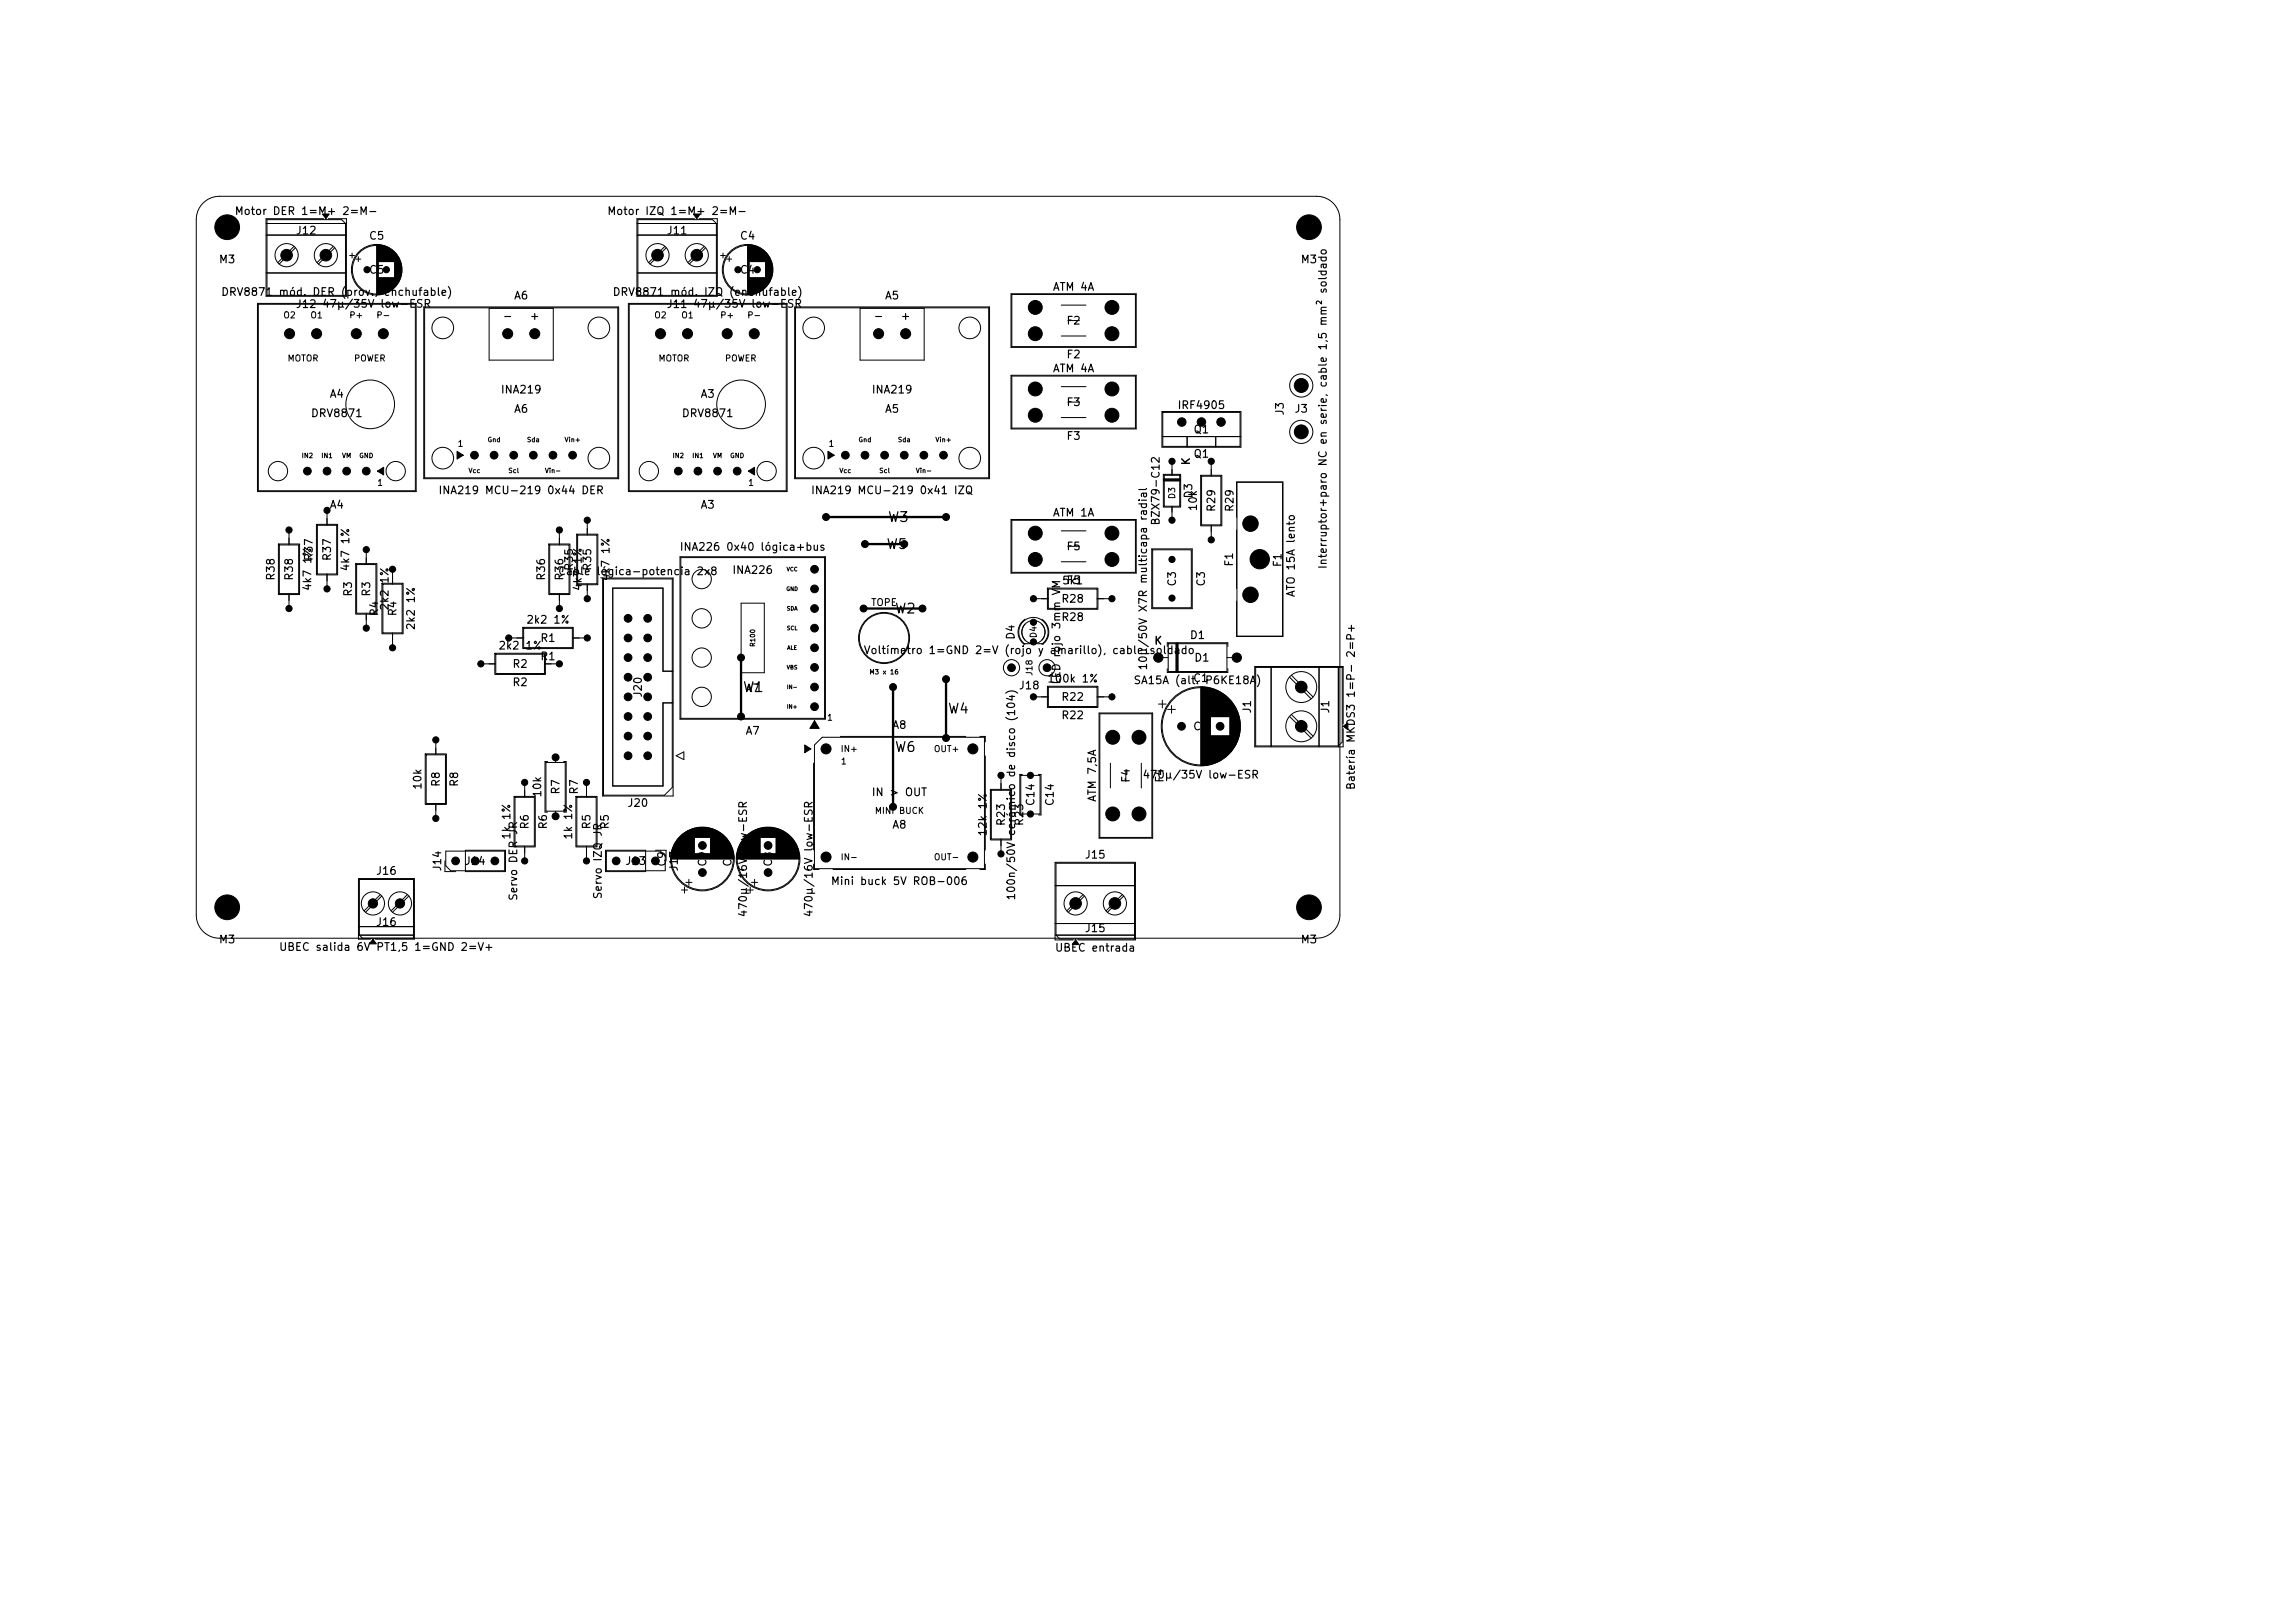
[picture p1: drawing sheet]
<svg xmlns="http://www.w3.org/2000/svg" width="297mm" height="210mm" viewBox="0 0 297 210" stroke-linecap="round" stroke-linejoin="round" font-family="sans-serif">
<defs><g id="words">
<g font-size="1.3">
<text x="114.6" y="71.4">W5</text>
<text x="114.8" y="67.9">W3</text>
<text x="115.7" y="79.7">W2</text>
<text x="96" y="89.9">W1</text>
<text x="122.6" y="92.7">W4</text>
<text x="115.7" y="97.6">W6</text>
</g>
<g font-size="1">
<text x="30.3" y="28.1">Motor DER 1=M+ 2=M−</text>
<text x="78.5" y="28.1">Motor IZQ 1=M+ 2=M−</text>
<text x="28.3" y="34.3">M3</text>
<text x="38.2" y="30.6">J12</text>
<text x="47.7" y="31.3">C5</text>
<text x="47.7" y="35.7">C5</text>
<text x="86.2" y="30.6">J11</text>
<text x="95.7" y="31.3">C4</text>
<text x="95.7" y="35.7">C4</text>
<text x="168.3" y="34.3">M3</text>
<text x="28.5" y="38.5">DRV8871 mód. DER (prov., enchufable)</text>
<text x="38.2" y="40.1">J12</text>
<text x="41.6" y="40.1">47µ/35V low-ESR</text>
<text x="65" y="41.6">-</text>
<text x="66.4" y="39">A6</text>
<text x="68.5" y="41.6">+</text>
<text x="79.2" y="38.5">DRV8871 mód. IZQ (enchufable)</text>
<text x="86.2" y="40.1">J11</text>
<text x="89.6" y="40.1">47µ/35V low-ESR</text>
<text x="113" y="41.6">-</text>
<text x="114.4" y="39">A5</text>
<text x="116.5" y="41.6">+</text>
<text x="136.2" y="37.9">ATM 4A</text>
<text x="137.9" y="46.6">F2</text>
<text x="137.9" y="42.2">F2</text>
<text x="42.6" y="51.7">A4</text>
<text x="64.7" y="51.2">INA219</text>
<text x="66.4" y="53.7">A6</text>
<text x="90.6" y="51.7">A3</text>
<text x="112.7" y="51.2">INA219</text>
<text x="114.4" y="53.7">A5</text>
<text x="136.2" y="48.4">ATM 4A</text>
<text x="137.9" y="52.8">F3</text>
<text x="152.3" y="53.2">IRF4905</text>
<text x="166.4" y="53.8" transform="rotate(-90 166.4 53.8)">J3</text>
<text x="167.4" y="53.6">J3</text>
<text x="40.2" y="54.2">DRV8871</text>
<text x="88.2" y="54.2">DRV8871</text>
<text x="137.9" y="57.2">F3</text>
<text x="154.4" y="59.5">Q1</text>
<text x="154.4" y="56.3">Q1</text>
<text x="56.7" y="64.2">INA219 MCU-219 0x44 DER</text>
<text x="104.9" y="64.2">INA219 MCU-219 0x41 IZQ</text>
<text x="154.2" y="60.3" transform="rotate(-90 154.2 60.3)">K</text>
<text x="154.5" y="64.6" transform="rotate(-90 154.5 64.6)">D3</text>
<text x="42.6" y="66.1">A4</text>
<text x="87.9" y="71.5">INA226 0x40 lógica+bus</text>
<text x="90.6" y="66.1">A3</text>
<text x="136.2" y="67.1">ATM 1A</text>
<text x="137.9" y="71.4">F5</text>
<text x="150.3" y="68.1" transform="rotate(-90 150.3 68.1)">BZX79-C12</text>
<text x="155.1" y="66.2" transform="rotate(-90 155.1 66.2)">10k</text>
<text x="157.5" y="66.3" transform="rotate(-90 157.5 66.3)">R29</text>
<text x="159.9" y="66.3" transform="rotate(-90 159.9 66.3)">R29</text>
<text x="35.8" y="75.2" transform="rotate(-90 35.8 75.2)">R38</text>
<text x="38.2" y="75.2" transform="rotate(-90 38.2 75.2)">R38</text>
<text x="40.5" y="76.5" transform="rotate(-90 40.5 76.5)">4k7 1%</text>
<text x="40.7" y="72.7" transform="rotate(-90 40.7 72.7)">R37</text>
<text x="43.1" y="72.7" transform="rotate(-90 43.1 72.7)">R37</text>
<text x="45.4" y="74" transform="rotate(-90 45.4 74)">4k7 1%</text>
<text x="45.8" y="77.3" transform="rotate(-90 45.8 77.3)">R3</text>
<text x="48.2" y="77.3" transform="rotate(-90 48.2 77.3)">R3</text>
<text x="70.8" y="75.2" transform="rotate(-90 70.8 75.2)">R36</text>
<text x="72.1" y="74.7">Cable lógica-potencia 2x8</text>
<text x="73.1" y="75.2" transform="rotate(-90 73.1 75.2)">R36</text>
<text x="74.4" y="73.9" transform="rotate(-90 74.4 73.9)">R35</text>
<text x="75.5" y="76.5" transform="rotate(-90 75.5 76.5)">4k7 1%</text>
<text x="76.8" y="73.9" transform="rotate(-90 76.8 73.9)">R35</text>
<text x="79.1" y="75.3" transform="rotate(-90 79.1 75.3)">4k7 1%</text>
<text x="94.7" y="74.5">INA226</text>
<text x="137.4" y="75.9">5k1</text>
<text x="137.9" y="75.8">F5</text>
<text x="152.4" y="76" transform="rotate(-90 152.4 76)">C3</text>
<text x="156.2" y="76" transform="rotate(-90 156.2 76)">C3</text>
<text x="159.8" y="73.4" transform="rotate(-90 159.8 73.4)">F1</text>
<text x="166.1" y="73.5" transform="rotate(-90 166.1 73.5)">F1</text>
<text x="167.8" y="77.3" transform="rotate(-90 167.8 77.3)">ATO 15A lento</text>
<text x="171.9" y="73.7" transform="rotate(-90 171.9 73.7)">Interruptor+paro NC en serie, cable 1,5 mm² soldado</text>
<text x="49.2" y="79.8" transform="rotate(-90 49.2 79.8)">R4</text>
<text x="50.5" y="79.1" transform="rotate(-90 50.5 79.1)">2k2 1%</text>
<text x="51.6" y="79.8" transform="rotate(-90 51.6 79.8)">R4</text>
<text x="53.9" y="81.6" transform="rotate(-90 53.9 81.6)">2k2 1%</text>
<text x="68" y="80.9">2k2 1%</text>
<text x="69.8" y="83.3">R1</text>
<text x="131.5" y="82.9" transform="rotate(-90 131.5 82.9)">D4</text>
<text x="137.3" y="80.6">R28</text>
<text x="137.3" y="78.2">R28</text>
<text x="149.3" y="83.6">K</text>
<text x="153.9" y="82.9">D1</text>
<text x="64.4" y="84.3">2k2 1%</text>
<text x="66.2" y="89">R2</text>
<text x="66.2" y="86.7">R2</text>
<text x="69.8" y="85.7">R1</text>
<text x="96.4" y="89.8">A7</text>
<text x="111.7" y="84.9">Voltímetro 1=GND 2=V (rojo y amarillo), cable soldado</text>
<text x="131.8" y="89.4">J18</text>
<text x="135.5" y="88.6">100k 1%</text>
<text x="137.5" y="88.7" transform="rotate(-90 137.5 88.7)">LED rojo 3mm VM</text>
<text x="146.6" y="88.8">SA15A (alt. P6KE18A)</text>
<text x="148.7" y="86.8" transform="rotate(-90 148.7 86.8)">10µ/50V X7R multicapa radial</text>
<text x="154.3" y="88.5">C1</text>
<text x="154.5" y="85.8">D1</text>
<text x="83.3" y="90.3" transform="rotate(-90 83.3 90.3)">J20</text>
<text x="96.4" y="95.3">A7</text>
<text x="115.4" y="94.6">A8</text>
<text x="137.3" y="93.3">R22</text>
<text x="137.3" y="90.9">R22</text>
<text x="154.3" y="94.7">C1</text>
<text x="162.1" y="92.4" transform="rotate(-90 162.1 92.4)">J1</text>
<text x="172.3" y="92.4" transform="rotate(-90 172.3 92.4)">J1</text>
<text x="57.2" y="101.9" transform="rotate(-90 57.2 101.9)">R8</text>
<text x="59.5" y="101.9" transform="rotate(-90 59.5 101.9)">R8</text>
<text x="146.5" y="101.4" transform="rotate(-90 146.5 101.4)">F4</text>
<text x="147.8" y="101">470µ/35V low-ESR</text>
<text x="150.8" y="101.4" transform="rotate(-90 150.8 101.4)">F4</text>
<text x="54.8" y="102.3" transform="rotate(-90 54.8 102.3)">10k</text>
<text x="68.7" y="107.4" transform="rotate(-90 68.7 107.4)">R6</text>
<text x="70.3" y="103.3" transform="rotate(-90 70.3 103.3)">10k</text>
<text x="71" y="107.4" transform="rotate(-90 71 107.4)">R6</text>
<text x="72.7" y="102.9" transform="rotate(-90 72.7 102.9)">R7</text>
<text x="75" y="102.9" transform="rotate(-90 75 102.9)">R7</text>
<text x="76.7" y="107.4" transform="rotate(-90 76.7 107.4)">R5</text>
<text x="79" y="107.4" transform="rotate(-90 79 107.4)">R5</text>
<text x="81.1" y="104.6">J20</text>
<text x="112.7" y="103.3">IN &gt; OUT</text>
<text x="115.4" y="107.5">A8</text>
<text x="130.3" y="107" transform="rotate(-90 130.3 107)">R23</text>
<text x="132.7" y="107" transform="rotate(-90 132.7 107)">R23</text>
<text x="134.1" y="104.4" transform="rotate(-90 134.1 104.4)">C14</text>
<text x="136.6" y="104.4" transform="rotate(-90 136.6 104.4)">C14</text>
<text x="142.1" y="103.8" transform="rotate(-90 142.1 103.8)">ATM 7,5A</text>
<text x="175.6" y="102.3" transform="rotate(-90 175.6 102.3)">Batería MKDS3 1=P− 2=P+</text>
<text x="48.6" y="113.4">J16</text>
<text x="57.3" y="112.8" transform="rotate(-90 57.3 112.8)">J14</text>
<text x="60.1" y="112.2">J14</text>
<text x="66.3" y="108.7" transform="rotate(-90 66.3 108.7)">1k 1%</text>
<text x="74.3" y="108.7" transform="rotate(-90 74.3 108.7)">1k 1%</text>
<text x="80.8" y="112.2">J13</text>
<text x="86.4" y="112.2" transform="rotate(-90 86.4 112.2)">C9</text>
<text x="88" y="112.8" transform="rotate(-90 88 112.8)">J13</text>
<text x="91.7" y="112.2" transform="rotate(-90 91.7 112.2)">C9</text>
<text x="94.9" y="112.2" transform="rotate(-90 94.9 112.2)">C8</text>
<text x="96.9" y="110.3" transform="rotate(-90 96.9 110.3)">low-ESR</text>
<text x="100.2" y="112.2" transform="rotate(-90 100.2 112.2)">C8</text>
<text x="127.9" y="108.3" transform="rotate(-90 127.9 108.3)">12k 1%</text>
<text x="140.3" y="111.3">J15</text>
<text x="67.2" y="116.6" transform="rotate(-90 67.2 116.6)">Servo DER JR</text>
<text x="78.1" y="116.4" transform="rotate(-90 78.1 116.4)">Servo IZQ JR</text>
<text x="96.9" y="118.8" transform="rotate(-90 96.9 118.8)">470µ/16V</text>
<text x="105.4" y="118.8" transform="rotate(-90 105.4 118.8)">470µ/16V low-ESR</text>
<text x="107.4" y="114.8">Mini buck 5V ROB-006</text>
<text x="131.6" y="116.6" transform="rotate(-90 131.6 116.6)">100n/50V cerámico de disco (104)</text>
<text x="28.3" y="122.3">M3</text>
<text x="36" y="123.3">UBEC salida 6V PT1,5 1=GND 2=V+</text>
<text x="48.6" y="120.1">J16</text>
<text x="136.4" y="123.4">UBEC entrada</text>
<text x="140.3" y="120.9">J15</text>
<text x="168.3" y="122.3">M3</text>
</g>
<text font-size=".9" x="112.6" y="78.6">TOPE</text>
<g font-size=".8">
<text x="36.6" y="41.4">O2</text>
<text x="40.1" y="41.4">O1</text>
<text x="45.1" y="41.4">P+</text>
<text x="48.6" y="41.4">P-</text>
<text x="84.6" y="41.4">O2</text>
<text x="88.1" y="41.4">O1</text>
<text x="93.1" y="41.4">P+</text>
<text x="96.6" y="41.4">P-</text>
<text x="37.1" y="47">MOTOR</text>
<text x="45.7" y="47">POWER</text>
<text x="85.1" y="47">MOTOR</text>
<text x="93.7" y="47">POWER</text>
<text x="59.1" y="58">1</text>
<text x="107.1" y="58">1</text>
<text x="48.7" y="63.1">1</text>
<text x="96.7" y="63.1">1</text>
<text x="152.3" y="64.7" transform="rotate(-90 152.3 64.7)">D3</text>
<text x="134.3" y="82.7" transform="rotate(-90 134.3 82.7)">D4</text>
<text x="133.8" y="87.5" transform="rotate(-90 133.8 87.5)">J18</text>
<text x="106.9" y="93.4">1</text>
<text x="108.7" y="97.5">IN+</text>
<text x="108.7" y="99.1">1</text>
<text x="120.8" y="97.5">OUT+</text>
<text x="113.1" y="105.5">MINI BUCK</text>
<text x="108.7" y="111.5">IN-</text>
<text x="120.8" y="111.5">OUT-</text>
</g>
<g font-size=".6">
<text x="39" y="59.4">IN2</text>
<text x="41.5" y="59.4">IN1</text>
<text x="44.2" y="59.4">VM</text>
<text x="46.4" y="59.4">GND</text>
<text x="63" y="57.4">Gnd</text>
<text x="68.1" y="57.4">Sda</text>
<text x="73" y="57.4">Vin+</text>
<text x="87" y="59.4">IN2</text>
<text x="89.5" y="59.4">IN1</text>
<text x="92.2" y="59.4">VM</text>
<text x="94.4" y="59.4">GND</text>
<text x="111" y="57.4">Gnd</text>
<text x="116.1" y="57.4">Sda</text>
<text x="121" y="57.4">Vin+</text>
<text x="60.6" y="61.4">Vcc</text>
<text x="65.7" y="61.4">Scl</text>
<text x="70.5" y="61.4">Vin-</text>
<text x="108.6" y="61.4">Vcc</text>
<text x="113.7" y="61.4">Scl</text>
<text x="118.5" y="61.4">Vin-</text>
<text x="97.9" y="83.8" transform="rotate(-90 97.9 83.8)">R100</text>
<text x="112.4" y="87.4">M3 x 16</text>
</g>
<g font-size=".5">
<text x="101.7" y="76.6">GND</text>
<text x="101.7" y="74">VCC</text>
<text x="101.8" y="79.1">SDA</text>
<text x="101.8" y="81.7">SCL</text>
<text x="101.8" y="86.7">VBS</text>
<text x="101.8" y="89.3">IN-</text>
<text x="101.8" y="84.2">ALE</text>
<text x="101.8" y="91.8">IN+</text>
</g>
</g></defs>
<g fill="none" stroke="#000" stroke-width=".13">
<path d="M26.3 26.3a3 3 0 0 1 2.1-.9h142a3 3 0 0 1 3 3v90a3 3 0 0 1-3 3h-142a3 3 0 0 1-3-3v-90a3 3 0 0 1 .9-2.1zM33.3 39.3h20.6v24.3h-20.6zM33.4 39.4h20.4v24.1h-20.4zM34.4 28.9h10.4M34.4 30.4h10.4M34.4 35.3h10.4M34.5 28.4h9.7l.5 .5v9.3h-10.2zM38 31.9l-2 2.1M38.2 32.1l-2.1 2.1M41.7 27.7h.9l-.4 .6zM41.9 28.3h-7.5v10h10.4v-10h-2.3M43.1 31.9l-2.1 2.1"/>
<path d="M43.3 32.1l-2.1 2.1M45.2 33.1h.7M45.6 32.7v.7M46.1 33.5h.6M46.4 33.2v.6M48.8 31.7v6.4M48.9 31.7v6.4M49 31.7v6.4M49 31.7v2.2M49 35.9v2.2M49.1 31.7v2.2M49.1 35.9v2.2"/>
<path d="M49.2 31.7v2.2M49.2 35.9v2.2M49.3 31.7v2.2M49.3 35.9v2.2M49.4 31.7v2.2M49.4 35.9v2.2M49.5 31.8v2.1M49.5 35.9v2.2M49.5 35.9v2.1M49.6 31.8v2.1M49.6 35.9v2.1M49.7 31.8v2.1"/>
<path d="M49.7 35.9v2.1M49.8 31.8v2.1M49.8 35.9v2.1M49.8 31.9v2M49.8 35.9v2M49.9 31.9v2M49.9 35.9v2M50 31.9v2M50 35.9v2M50.1 31.9v2M50.1 35.9v2M50.1 32v1.9"/>
<path d="M50.1 35.9v1.9M50.2 32v1.9M50.2 35.9v1.9M50.3 32v1.9M50.3 35.9v1.9M50.3 32.1v1.8M50.3 35.9v1.8M50.4 32.1v1.8M50.4 35.9v1.8M50.5 32.2v1.7M50.5 35.9v1.7M50.6 32.2v1.7"/>
<path d="M50.6 35.9v1.7M50.6 32.3v1.6M50.6 35.9v1.6M50.7 32.3v1.6M50.7 35.9v1.6M50.7 32.4v1.5M50.7 35.9v1.5M50.8 32.4v1.5M50.8 35.9v1.5M50.9 32.5v1.4M50.9 35.9v1.5M50.9 35.9v1.4"/>
<path d="M51 32.6v1.3M51 35.9v1.3M51.1 32.6v4.6M51.1 32.7v4.4M51.2 32.8v4.2M51.3 32.9v4M51.3 33v3.8M51.4 33v3.8M51.4 33.1v3.6M51.5 33.1v3.6M51.5 33.2v3.4M51.5 33.3v3.2"/>
<path d="M51.6 33.3v3.2M51.6 33.4v3M51.7 33.5v2.8M51.7 33.6v2.7M51.7 33.6v2.6M51.8 33.7v2.4M51.8 33.8v2.2M51.9 34v1.8M51.9 34.1v1.6M51.9 34.3v1.2M52 34.5v.8M54.8 39.7h25.3v22.2h-25.3z"/>
<path d="M54.9 39.8h25.1v22h-25.1zM63.3 39.9h8.3v6.7h-8.3zM81.3 39.3h20.6v24.3h-20.6zM81.4 39.4h20.3v24.1h-20.3zM82.4 28.9h10.4M82.4 30.4h10.4M82.4 35.3h10.4M82.5 28.4h9.7l.5 .5v9.3h-10.2zM86 31.9l-2 2.1M86.2 32.1l-2.1 2.1M89.7 27.7h.9l-.4 .6zM89.9 28.3h-7.5v10h10.4v-10h-2.3"/>
<path d="M91.1 31.9l-2.1 2.1M91.3 32.1l-2.1 2.1M93.2 33.1h.7M93.6 32.7v.7M94.1 33.5h.6M94.4 33.2v.6M96.7 31.7v6.4M96.8 31.7v6.4M96.9 31.7v6.4M97 31.7v6.4M97 31.7v2.2M97 35.9v2.2"/>
<path d="M97.1 31.7v2.2M97.1 35.9v2.2M97.2 31.7v2.2M97.2 35.9v2.2M97.3 31.7v2.2M97.3 35.9v2.2M97.4 31.7v2.2M97.4 35.9v2.2M97.5 31.8v2.1M97.5 35.9v2.2M97.5 35.9v2.1M97.6 31.8v2.1"/>
<path d="M97.6 35.9v2.1M97.7 31.8v2.1M97.7 35.9v2.1M97.8 31.8v2.1M97.8 35.9v2.1M97.8 31.9v2M97.8 35.9v2M97.9 31.9v2M97.9 35.9v2M98 31.9v2M98 35.9v2M98.1 31.9v2"/>
<path d="M98.1 35.9v2M98.1 32v1.9M98.1 35.9v1.9M98.2 32v1.9M98.2 35.9v1.9M98.3 32v1.9M98.3 35.9v1.9M98.3 32.1v1.8M98.3 35.9v1.8M98.4 32.1v1.8M98.4 35.9v1.8M98.5 32.2v1.7"/>
<path d="M98.5 35.9v1.7M98.6 32.2v1.7M98.6 35.9v1.7M98.6 32.3v1.6M98.6 35.9v1.6M98.7 32.3v1.6M98.7 35.9v1.6M98.7 32.4v1.5M98.7 35.9v1.5M98.8 32.4v1.5M98.8 35.9v1.5M98.9 32.5v1.4"/>
<path d="M98.9 35.9v1.5M98.9 35.9v1.4M99 32.6v1.3M99 35.9v1.3M99.1 32.6v4.6M99.1 32.7v4.4M99.2 32.8v4.2M99.3 32.9v4M99.3 33v3.8M99.4 33v3.8M99.4 33.1v3.6M99.5 33.1v3.6"/>
<path d="M99.5 33.2v3.4M99.6 33.3v3.2M99.6 33.4v3M99.7 33.5v2.8M99.7 33.6v2.7M99.7 33.6v2.6M99.8 33.7v2.4M99.8 33.8v2.2M99.9 34v1.8M99.9 34.1v1.6M100 34.3v1.2M100 34.5v.8"/>
<path d="M102.8 39.7h25.3v22.2h-25.3zM102.9 39.8h25v22h-25zM111.3 39.9h8.3v6.7h-8.3zM130.8 38h16.2v7h-16.2zM130.9 38.1h16v6.8h-16zM137.3 39.5h3.2M59.1 58.4l.9 .5-.9 .5zM107.1 58.4l.8 .5-.8 .5zM130.8 48.6h16.2v6.9h-16.2zM130.9 48.7h16v6.7h-16zM137.3 50h3.2M137.3 54h3.2"/>
<path d="M137.3 43.5h3.2M138.2 52h1.5M138.2 41.5h1.5M150.4 53.3h10.2v4.6h-10.2zM150.4 56.5h10.2M150.5 53.4h10v4.4h-10zM151.7 59.7v1.8M153.6 56.5v1.4M156.7 59.7v1.9M157.3 56.5v1.4M36 70.4h2.8v6.5h-2.8zM36.2 70.5h2.4v6.3h-2.4z"/>
<path d="M37.4 68.6v1.9M37.4 76.8v1.9M40.9 67.9h2.8v6.5h-2.8zM41.1 68h2.5v6.3h-2.5zM42.3 66v2M42.3 74.3v1.9M46 72.9h2.8v6.6h-2.8zM46.2 73h2.4v6.4h-2.4zM47.4 71.1v2M47.4 79.4v1.9M48.9 61l.7-.5v1zM49.4 75.5h2.8v6.5h-2.8z"/>
<path d="M49.6 75.6h2.4v6.3h-2.4zM50.8 73.7v1.9M71 70.4h2.8v6.5h-2.8zM71.1 70.5h2.5v6.3h-2.5zM72.4 68.6v1.9M72.4 76.8v1.9M74.6 69.1h2.8v6.6h-2.8zM74.7 69.2h2.6v6.3h-2.6zM76 67.3v1.9M76 75.5v2M78 74.8h9.1v28.2h-9.1zM78.1 74.9h8.9v27l-1 1h-7.9z"/>
<path d="M88 72h18.8v21.1h-18.8zM88.1 72.2h18.6v20.8h-18.6zM95.9 78.1h3v9h-3zM96.8 61l.9-.5v1zM130.8 67.2h16.2v7h-16.2zM130.9 67.3h16v6.8h-16zM133.7 77.5h2M135.5 76.1h6.6v2.7h-6.6zM135.7 76.2h6.3v2.5h-6.3zM137.3 68.7h3.2M137.3 72.7h3.2M138.2 70.7h1.5"/>
<path d="M142 77.5h1.9M149 71h5.3v7.8h-5.3zM149.2 71.1h5v7.5h-5zM150.5 62h2.3M150.5 62.1h2.3M150.5 62.2h2.3M150.6 61.4h2.2v4.2h-2.2zM150.7 61.5h2v4h-2zM151.7 65.5v1.8M155.4 61.5h2.7v6.5h-2.7zM155.5 61.6h2.5v6.3h-2.5zM156.7 67.9v2"/>
<path d="M160 66.9v-4.5h6v20h-6v-4.6M160 68.6v7.6M160.1 62.4h5.9v19.9h-5.9zM50.8 81.9v1.9M55 97.5h2.8v6.6h-2.8zM55.2 97.7h2.5v6.3h-2.5zM56.4 95.7v2M62.2 85.9h2M64 84.5h6.6v2.8h-6.6zM64.2 84.7h6.3v2.4h-6.3zM65.8 82.6h2M67.7 81.2h6.5v2.7h-6.5z"/>
<path d="M67.8 81.3h6.3v2.5h-6.3zM70.5 85.9h1.9M70.7 98.7h2.4v6.3h-2.4zM70.9 98.5h-.4v6.6h.4M71.9 98v.7M72.9 98.5h.4v6.6h-.4M74.1 82.6h1.9M87.1 86.9h-1.3v-10.8h-6.5v25.6h6.5v-10.7h1.3M87.5 97.8l1-.5v1zM104.1 96.4l.8 .5-.8 .5zM105.3 98.8v11.2M105.4 96.4l1-1h21v17h-22z"/>
<path d="M105.4 93.3l.6 1h-1.2zM108.7 95.3h16.3M126.8 95.3h.7v.7M127.5 97.8v12.2M132.4 80.4a1.9 1.9 0 0 1 2.8 .2 1.9 1.9 0 0 1-.3 2.7h-2.3a1.9 1.9 0 0 1-.2-2.9zM132.7 80.1a1.99 1.99 0 0 0-.2 3.3h.2M132.7 80.7a1.5 1.5 0 0 0 0 2.1M133.7 90.2h2M134.8 80.1a1.99 1.99 0 0 1 .2 3.3h-.2M134.8 80.7a1.5 1.5 0 0 1 0 2.1M135.5 88.8h6.6v2.7h-6.6zM135.7 88.9h6.3v2.5h-6.3z"/>
<path d="M142 90.2h1.9M142.2 92.3h7v16.2h-7zM142.3 92.4h6.8v16h-6.8zM143.7 98.8v3.2M145.7 99.6v1.5M147.7 98.8v3.2M149.9 85.1h1.3M149.9 91.1h1M150.4 90.6v1M151.1 83.7v-.5h7.8v.5M151.1 86.5v.5h7.8v-.5M151.1 91.8h1"/>
<path d="M151.2 83.3h7.6v3.6h-7.6zM151.6 91.3v1M152.2 83.2v3.8M152.2 83.3v3.6M152.3 83.2v3.8M152.4 83.3v3.6M152.4 83.2v3.8M155.4 88.9v10.2M155.5 88.9v10.2M155.6 88.9v10.2M155.7 88.9v10.2M155.8 88.9v10.1"/>
<path d="M155.9 88.9v10.1M156 88.9v10.1M156.1 88.9v10.1M156.1 89v10M156.2 89v10M156.3 89v10M156.4 89v10M156.5 89v9.9M156.6 89v9.9M156.6 89.1v9.8M156.7 89.1v3.6M156.7 95.2v3.7"/>
<path d="M156.8 89.1v3.6M156.8 95.2v3.7M156.9 89.1v3.6M156.9 95.2v3.6M157 89.1v3.6M157 95.2v3.6M157 89.2v3.5M157.1 89.2v3.5M157.1 95.2v3.6M157.2 89.2v3.5M157.2 95.2v3.5M157.3 89.3v3.4"/>
<path d="M157.3 95.2v3.5M157.4 89.3v3.4M157.4 95.2v3.5M157.4 95.2v3.4M157.5 89.3v3.4M157.5 95.2v3.4M157.5 89.4v3.3M157.6 89.4v3.3M157.6 95.2v3.4M157.6 95.2v3.3M157.7 89.4v3.3M157.7 95.2v3.3"/>
<path d="M157.7 89.5v3.2M157.8 89.5v3.2M157.8 95.2v3.3M157.8 95.2v3.2M157.9 89.5v3.2M157.9 95.2v3.2M157.9 89.6v3.1M158 89.6v3.1M158 95.2v3.2M158 95.2v3.1M158.1 89.7v3M158.1 95.2v3.1"/>
<path d="M158.2 89.7v3M158.2 95.2v3.1M158.2 95.2v3M158.2 89.8v2.9M158.3 89.8v2.9M158.3 95.2v3M158.3 95.2v2.9M158.4 89.8v2.9M158.4 95.2v2.9M158.4 89.9v2.8M158.5 89.9v2.8M158.5 95.2v2.8"/>
<path d="M158.5 90v2.7M158.6 90v2.7M158.6 95.2v2.8M158.6 95.2v2.7M158.6 90.1v2.6M158.7 90.1v2.6M158.7 95.2v2.7M158.7 95.2v2.6M158.8 90.2v2.5M158.8 95.2v2.6M158.8 85.1h1.3M158.8 95.2v2.5"/>
<path d="M158.9 90.3v2.4M158.9 95.2v2.5M159 90.3v2.4M159 95.2v2.4M159 90.4v2.3M159 95.2v2.3M159.1 90.5v2.2M159.1 95.2v2.3M159.2 90.5v6.9M159.2 90.6v6.8M159.2 90.6v6.7M159.3 90.7v6.6"/>
<path d="M159.3 90.7v6.5M159.4 90.8v6.4M159.4 90.8v6.3M159.4 90.9v6.2M159.5 90.9v6.1M159.5 91v6M159.6 91v5.9M159.6 91.1v5.8M159.6 91.2v5.6M159.7 91.2v5.6M159.7 91.3v5.4M159.8 91.3v5.3"/>
<path d="M159.8 91.4v5.2M159.8 91.5v5M159.9 91.5v4.9M159.9 91.6v4.7M160 91.7v4.6M160 91.8v4.4M160 91.9v4.2M160.1 91.9v4.1M160.1 92v3.9M160.2 92.1v3.7M160.2 92.2v3.5M160.2 92.4v3.2"/>
<path d="M160.3 92.5v3M160.3 92.6v2.8M160.4 92.8v2.4M160.4 92.9v2.1M160.4 93.1v1.7M160.5 93.4v1.2M162.5 86.4h11.2v9.6l-.5 .5h-10.7zM164.5 86.2v10.4M166.9 87.6l2.8 2.8M166.9 92.7l2.8 2.8M167.1 87.4l2.8 2.8M167.1 92.5l2.8 2.8"/>
<path d="M170.7 86.2v10.4M173.2 86.2v10.4M173.8 93.7v-7.5h-11.4v10.4h11.4v-2.3M173.8 94l.6-.5v.9zM46.4 119.9h7.2M49.2 115.8l-2.1 2.1M49.4 115.9l-2.1 2.1M52.7 115.8l-2.1 2.1M52.9 115.9l-2.1 2.1M56.4 104v1.9M57.6 111.4v1.4h1.4M57.7 110.1h7.6v2.6h-7l-.6-.7z"/>
<path d="M60.2 110h5.2v2.8h-5.2zM66.5 103.1h2.8v6.5h-2.8zM66.7 103.2h2.4v6.3h-2.4zM67.9 101.2v2M67.9 109.5v1.9M71.9 105v.6M74.5 103.1h2.8v6.5h-2.8zM74.7 103.2h2.4v6.3h-2.4zM75.9 101.2v2M75.9 109.5v1.9M78.4 110h5.1v2.8h-5.1zM78.5 110.1h7l.6 .7v1.9h-7.6z"/>
<path d="M84.8 110h1.4v1.4M86.8 111.1h8.2M86.8 111.2h8.2M86.8 111h8.2M86.8 110.9h8.2M86.8 110.8h8.2M86.8 110.7h8.2M86.9 110.6h8M86.9 110.5h8M86.9 110.4h3M86.9 110.3h3M86.9 110.2h3"/>
<path d="M87 110.1h2.9M87 110h2.9M87 109.9h2.9M87 109.8h2.9M87.1 109.8h2.8M87.1 109.7h2.8M87.1 109.6h2.8M87.2 109.5h2.7M87.2 109.4h2.7M87.3 109.3h2.6M87.3 109.2h2.6M87.4 109.1h2.5"/>
<path d="M87.4 109h2.5M87.5 109h2.4M87.5 108.9h2.4M87.5 108.8h2.4M87.6 108.8h2.3M87.6 108.7h2.3M87.7 108.7h2.2M87.7 108.6h2.2M87.8 108.5h2.1M87.8 108.4h2.1M87.9 108.4h2M87.9 108.4h6"/>
<path d="M88 108.3h5.8M88 108.2h5.8M88.1 108.2h5.6M88.2 108.1h5.4M88.2 115.2h.8M88.2 108h5.4M88.3 108h5.2M88.4 107.9h5M88.5 107.8h4.8M88.6 107.8h4.6M88.6 114.8v.8M88.7 107.7h4.4"/>
<path d="M88.8 114.2h.8M88.8 107.6h4.2M88.9 107.6h4M89 107.5h3.8M89.1 107.5h3.6M89.2 113.8v.8M89.2 107.4h3.4M89.3 107.4h3.2M89.4 107.3h3M89.6 107.3h2.6M89.7 107.2h2.4M89.8 107.2h2.2"/>
<path d="M90 107.2h1.8M90.1 107.1h1.6M90.4 107.1h1M91.9 110.4h3M91.9 110.3h3M91.9 110.2h3M91.9 110.1h2.9M91.9 110h2.9M91.9 109.9h2.9M91.9 109.8h2.9M91.9 109.8h2.8M91.9 109.7h2.8"/>
<path d="M91.9 109.6h2.8M91.9 109.5h2.7M91.9 109.4h2.7M91.9 109.3h2.6M91.9 109.2h2.6M91.9 109.1h2.5M91.9 109h2.5M91.9 109h2.4M91.9 108.9h2.4M91.9 108.8h2.4M91.9 108.8h2.3M91.9 108.7h2.3"/>
<path d="M91.9 108.7h2.2M91.9 108.6h2.2M91.9 108.5h2.1M91.9 108.4h2.1M91.9 108.4h2M95.3 111.1h8.2M95.3 111.2h8.2M95.3 111h8.2M95.3 110.9h8.2M95.3 110.8h8.2M95.3 110.7h8.2M95.4 110.6h8"/>
<path d="M95.4 110.5h8M95.4 110.4h3M95.4 110.3h3M95.4 110.2h3M95.5 110.1h2.9M95.5 110h2.9M95.5 109.9h2.9M95.5 109.8h2.9M95.6 109.8h2.8M95.6 109.7h2.8M95.6 109.6h2.8M95.7 109.5h2.7"/>
<path d="M95.7 109.4h2.7M95.8 109.3h2.6M95.8 109.2h2.6M95.9 109.1h2.5M95.9 109h2.5M96 109h2.4M96 108.9h2.4M96 108.8h2.4M96.1 108.8h2.3M96.1 108.7h2.3M96.2 108.7h2.2M96.2 108.6h2.2"/>
<path d="M96.3 108.5h2.1M96.3 108.4h2.1M96.4 108.4h2M96.4 108.4h6M96.5 108.3h5.8M96.5 108.2h5.8M96.6 108.2h5.6M96.7 108.1h5.4M96.7 115.2h.8M96.7 108h5.4M96.8 108h5.2M96.9 107.9h5"/>
<path d="M97 107.8h4.8M97.1 107.8h4.6M97.1 114.8v.8M97.2 107.7h4.4M97.3 114.2h.8M97.3 107.6h4.2M97.4 107.6h4M97.5 107.5h3.8M97.6 107.5h3.6M97.7 113.8v.8M97.7 107.4h3.4M97.8 107.4h3.2"/>
<path d="M97.9 107.3h3M98.1 107.3h2.6M98.2 107.2h2.4M98.3 107.2h2.2M98.5 107.2h1.8M98.6 107.1h1.6M98.9 107.1h1M100.4 110.4h3M100.4 110.3h3M100.4 110.2h3M100.4 110.1h2.9M100.4 110h2.9"/>
<path d="M100.4 109.9h2.9M100.4 109.8h2.9M100.4 109.8h2.8M100.4 109.7h2.8M100.4 109.6h2.8M100.4 109.5h2.7M100.4 109.4h2.7M100.4 109.3h2.6M100.4 109.2h2.6M100.4 109.1h2.5M100.4 109h2.5M100.4 109h2.4"/>
<path d="M100.4 108.9h2.4M100.4 108.8h2.4M100.4 108.8h2.3M100.4 108.7h2.3M100.4 108.6h2.2M100.4 108.5h2.1M100.4 108.4h2.1M100.4 108.4h2M105.3 111.8v.7h.7M107.8 112.5h17.2M127.5 111.8v.7h-.7M128.2 102.1h2.7v6.6h-2.7z"/>
<path d="M128.3 102.3h2.5v6.3h-2.5zM129.5 100.3v2M129.5 108.6v1.9M132.1 100.3h2.5v5h-2.5zM132.3 100.2h-.3v5.3h.3M134.4 100.2h.3v5.3h-.3M136.5 114.6h10.4M136.5 119.5h10.4M136.7 111.7h10.1v9.8h-9.6l-.5-.5zM140.2 115.8l-2.1 2.1M140.3 115.9l-2.1 2.1M145.2 115.8l-2.1 2.1"/>
<path d="M145.4 115.9l-2.1 2.1M46.4 121h7.2M46.9 121.4l-.4-.4v-7.2h7v7.6M48 121.5h-1.6v-7.8h7.2v7.8h-5M48.3 121.5l.4 .6h-.9zM136.5 121h10.4M138.9 121.6h-2.4v-10h10.4v10h-7.4M139.2 121.6l.4 .6h-.8z"/>
<circle cx="37.1" cy="33" r="1.5"/>
<circle cx="42.2" cy="33" r="1.5"/>
<circle cx="48.7" cy="34.9" r="3.3"/>
<circle cx="48.8" cy="34.9" r="3.1"/>
<circle cx="85.1" cy="33" r="1.5"/>
<circle cx="90.2" cy="33" r="1.5"/>
<circle cx="96.7" cy="34.9" r="3.3"/>
<circle cx="96.7" cy="34.9" r="3.1"/>
<circle cx="47.9" cy="52.3" r="3.1"/>
<circle cx="57.3" cy="59.3" r="1.4"/>
<circle cx="57.3" cy="42.4" r="1.4"/>
<circle cx="77.5" cy="59.3" r="1.4"/>
<circle cx="77.5" cy="42.4" r="1.4"/>
<circle cx="95.9" cy="52.3" r="3.2"/>
<circle cx="105.3" cy="59.3" r="1.4"/>
<circle cx="105.3" cy="42.4" r="1.4"/>
<circle cx="125.5" cy="59.3" r="1.4"/>
<circle cx="125.5" cy="42.4" r="1.4"/>
<circle cx="168.4" cy="49.9" r="1.5"/>
<circle cx="168.4" cy="55.9" r="1.5"/>
<circle cx="36" cy="61" r="1.25"/>
<circle cx="51.2" cy="61" r="1.25"/>
<circle cx="84" cy="61" r="1.25"/>
<circle cx="90.8" cy="74.9" r="1.25"/>
<circle cx="99.2" cy="61" r="1.25"/>
<circle cx="90.8" cy="80" r="1.25"/>
<circle cx="90.8" cy="85.1" r="1.25"/>
<circle cx="90.8" cy="90.2" r="1.25"/>
<circle cx="114.4" cy="82.5" r="3.3"/>
<circle cx="114.4" cy="82.5" r="3.2"/>
<circle cx="130.9" cy="86.4" r="1.05"/>
<circle cx="133.7" cy="81.8" r="1.5"/>
<circle cx="135.5" cy="86.4" r="1.05"/>
<circle cx="155.4" cy="94" r="5"/>
<circle cx="155.4" cy="94" r="5.1"/>
<circle cx="168.4" cy="88.9" r="2"/>
<circle cx="168.4" cy="94" r="2"/>
<circle cx="48.3" cy="116.9" r="1.5"/>
<circle cx="51.8" cy="116.9" r="1.5"/>
<circle cx="90.9" cy="111.2" r="4.1"/>
<circle cx="90.9" cy="111.1" r="4"/>
<circle cx="99.4" cy="111.2" r="4.1"/>
<circle cx="99.4" cy="111.1" r="4"/>
<circle cx="139.2" cy="116.9" r="1.5"/>
<circle cx="144.3" cy="116.9" r="1.5"/>
</g>
<path d="M41.7 27.7h.9l-.4 .6zM89.7 27.7h.9l-.4 .6zM59.1 58.4l.9 .5-.9 .5zM107.1 58.4l.8 .5-.8 .5zM48.9 61l.7-.5v1zM96.8 61l.9-.5v1zM104.1 96.4l.8 .5-.8 .5zM105.4 93.3l.6 1h-1.2zM173.8 94l.6-.5v.9zM48.3 121.5l.4 .6h-.9zM139.2 121.6l.4 .6h-.8z" fill="#000"/>
<path d="M106.9 66.9h15.5M111.8 78.7h7.6M111.9 70.4h5.1M95.9 85.1v7.6M115.6 88.9v15.5M122.4 87.9v7.6" fill="none" stroke="#000" stroke-width=".3"/>
<g fill="#000" stroke="#000" stroke-width=".13">
<circle cx="29.4" cy="29.4" r="1.6"/>
<circle cx="37.1" cy="33" r=".75"/>
<circle cx="42.2" cy="33" r=".75"/>
<circle cx="47.5" cy="34.9" r=".4"/>
<circle cx="50" cy="34.9" r=".4"/>
<circle cx="85.1" cy="33" r=".75"/>
<circle cx="90.2" cy="33" r=".75"/>
<circle cx="95.5" cy="34.9" r=".4"/>
<circle cx="98" cy="34.9" r=".4"/>
<circle cx="134" cy="39.8" r=".9"/>
<circle cx="143.9" cy="39.8" r=".9"/>
<circle cx="169.4" cy="29.4" r="1.6"/>
<circle cx="37.5" cy="43.2" r=".65"/>
<circle cx="41" cy="43.2" r=".65"/>
<circle cx="46.1" cy="43.2" r=".65"/>
<circle cx="49.6" cy="43.2" r=".65"/>
<circle cx="61.4" cy="58.9" r=".5"/>
<circle cx="63.9" cy="58.9" r=".5"/>
<circle cx="65.7" cy="43.2" r=".65"/>
<circle cx="66.5" cy="58.9" r=".5"/>
<circle cx="69" cy="58.9" r=".5"/>
<circle cx="69.2" cy="43.2" r=".65"/>
<circle cx="71.6" cy="58.9" r=".5"/>
<circle cx="74.1" cy="58.9" r=".5"/>
<circle cx="85.5" cy="43.2" r=".65"/>
<circle cx="89" cy="43.2" r=".65"/>
<circle cx="94.1" cy="43.2" r=".65"/>
<circle cx="97.6" cy="43.2" r=".65"/>
<circle cx="109.4" cy="58.9" r=".5"/>
<circle cx="111.9" cy="58.9" r=".5"/>
<circle cx="113.7" cy="43.2" r=".65"/>
<circle cx="114.5" cy="58.9" r=".5"/>
<circle cx="117" cy="58.9" r=".5"/>
<circle cx="117.2" cy="43.2" r=".65"/>
<circle cx="119.6" cy="58.9" r=".5"/>
<circle cx="122.1" cy="58.9" r=".5"/>
<circle cx="134" cy="43.2" r=".9"/>
<circle cx="134" cy="53.7" r=".9"/>
<circle cx="134" cy="50.3" r=".9"/>
<circle cx="143.9" cy="43.2" r=".9"/>
<circle cx="143.9" cy="53.7" r=".9"/>
<circle cx="143.9" cy="50.3" r=".9"/>
<circle cx="151.7" cy="59.7" r=".4"/>
<circle cx="152.9" cy="54.6" r=".55"/>
<circle cx="155.5" cy="54.6" r=".55"/>
<circle cx="156.7" cy="59.7" r=".4"/>
<circle cx="158" cy="54.6" r=".55"/>
<circle cx="168.4" cy="55.9" r=".9"/>
<circle cx="168.4" cy="49.9" r=".9"/>
<circle cx="37.4" cy="68.6" r=".4"/>
<circle cx="37.4" cy="78.7" r=".4"/>
<circle cx="39.8" cy="61" r=".5"/>
<circle cx="42.3" cy="66" r=".4"/>
<circle cx="42.3" cy="76.2" r=".4"/>
<circle cx="42.3" cy="61" r=".5"/>
<circle cx="44.9" cy="61" r=".5"/>
<circle cx="47.4" cy="71.1" r=".4"/>
<circle cx="47.4" cy="61" r=".5"/>
<circle cx="50.8" cy="73.7" r=".4"/>
<circle cx="72.4" cy="68.6" r=".4"/>
<circle cx="72.4" cy="78.7" r=".4"/>
<circle cx="76" cy="67.3" r=".4"/>
<circle cx="76" cy="77.5" r=".4"/>
<circle cx="87.8" cy="61" r=".5"/>
<circle cx="90.3" cy="61" r=".5"/>
<circle cx="92.9" cy="61" r=".5"/>
<circle cx="95.4" cy="61" r=".5"/>
<circle cx="105.4" cy="78.7" r=".5"/>
<circle cx="105.4" cy="76.2" r=".5"/>
<circle cx="105.4" cy="73.7" r=".5"/>
<circle cx="106.9" cy="66.9" r=".45"/>
<circle cx="111.8" cy="78.7" r=".45"/>
<circle cx="111.9" cy="70.4" r=".45"/>
<circle cx="117" cy="70.4" r=".45"/>
<circle cx="119.4" cy="78.7" r=".45"/>
<circle cx="122.4" cy="66.9" r=".45"/>
<circle cx="133.7" cy="77.5" r=".4"/>
<circle cx="134" cy="69" r=".9"/>
<circle cx="134" cy="72.4" r=".9"/>
<circle cx="143.9" cy="69" r=".9"/>
<circle cx="143.9" cy="72.4" r=".9"/>
<circle cx="143.9" cy="77.5" r=".4"/>
<circle cx="151.7" cy="67.3" r=".4"/>
<circle cx="151.7" cy="72.4" r=".4"/>
<circle cx="151.7" cy="77.4" r=".4"/>
<circle cx="156.7" cy="69.9" r=".4"/>
<circle cx="161.8" cy="67.8" r="1"/>
<circle cx="161.8" cy="77" r="1"/>
<circle cx="163" cy="72.4" r="1.25"/>
<circle cx="47.4" cy="81.3" r=".4"/>
<circle cx="50.8" cy="83.8" r=".4"/>
<circle cx="56.4" cy="95.7" r=".4"/>
<circle cx="62.2" cy="85.9" r=".4"/>
<circle cx="65.8" cy="82.6" r=".4"/>
<circle cx="71.9" cy="98" r=".45"/>
<circle cx="72.4" cy="85.9" r=".4"/>
<circle cx="76" cy="82.6" r=".4"/>
<circle cx="81.3" cy="92.7" r=".5"/>
<circle cx="81.3" cy="97.8" r=".5"/>
<circle cx="81.3" cy="85.1" r=".5"/>
<circle cx="81.3" cy="87.6" r=".5"/>
<circle cx="81.3" cy="80" r=".5"/>
<circle cx="81.3" cy="95.3" r=".5"/>
<circle cx="81.3" cy="90.2" r=".5"/>
<circle cx="81.3" cy="82.6" r=".5"/>
<circle cx="83.8" cy="85.1" r=".5"/>
<circle cx="83.8" cy="95.3" r=".5"/>
<circle cx="83.8" cy="90.2" r=".5"/>
<circle cx="83.8" cy="80" r=".5"/>
<circle cx="83.8" cy="82.6" r=".5"/>
<circle cx="83.8" cy="97.8" r=".5"/>
<circle cx="83.8" cy="92.7" r=".5"/>
<circle cx="83.8" cy="87.6" r=".5"/>
<circle cx="95.9" cy="92.7" r=".45"/>
<circle cx="95.9" cy="85.1" r=".45"/>
<circle cx="105.4" cy="86.4" r=".5"/>
<circle cx="105.4" cy="88.9" r=".5"/>
<circle cx="105.4" cy="81.3" r=".5"/>
<circle cx="105.4" cy="91.4" r=".5"/>
<circle cx="105.4" cy="83.8" r=".5"/>
<circle cx="106.9" cy="96.9" r=".65"/>
<circle cx="115.6" cy="88.9" r=".45"/>
<circle cx="122.4" cy="95.5" r=".45"/>
<circle cx="122.4" cy="87.9" r=".45"/>
<circle cx="125.9" cy="96.9" r=".65"/>
<circle cx="130.9" cy="86.4" r=".5"/>
<circle cx="133.7" cy="90.2" r=".4"/>
<circle cx="133.7" cy="83.1" r=".4"/>
<circle cx="133.7" cy="80.5" r=".4"/>
<circle cx="135.5" cy="86.4" r=".5"/>
<circle cx="143.9" cy="90.2" r=".4"/>
<circle cx="144" cy="95.4" r=".9"/>
<circle cx="147.4" cy="95.4" r=".9"/>
<circle cx="149.9" cy="85.1" r=".6"/>
<circle cx="152.9" cy="94" r=".5"/>
<circle cx="157.9" cy="94" r=".5"/>
<circle cx="160.1" cy="85.1" r=".6"/>
<circle cx="168.4" cy="88.9" r=".75"/>
<circle cx="168.4" cy="94" r=".75"/>
<circle cx="29.4" cy="117.4" r="1.6"/>
<circle cx="48.3" cy="116.9" r=".6"/>
<circle cx="51.8" cy="116.9" r=".6"/>
<circle cx="56.4" cy="105.9" r=".4"/>
<circle cx="59" cy="111.4" r=".5"/>
<circle cx="61.5" cy="111.4" r=".5"/>
<circle cx="64" cy="111.4" r=".5"/>
<circle cx="67.9" cy="101.2" r=".4"/>
<circle cx="67.9" cy="111.4" r=".4"/>
<circle cx="71.9" cy="105.6" r=".45"/>
<circle cx="75.9" cy="101.2" r=".4"/>
<circle cx="75.9" cy="111.4" r=".4"/>
<circle cx="79.7" cy="111.4" r=".5"/>
<circle cx="82.3" cy="111.4" r=".5"/>
<circle cx="84.8" cy="111.4" r=".5"/>
<circle cx="90.9" cy="112.9" r=".5"/>
<circle cx="90.9" cy="109.4" r=".5"/>
<circle cx="99.4" cy="112.9" r=".5"/>
<circle cx="99.4" cy="109.4" r=".5"/>
<circle cx="106.9" cy="110.9" r=".65"/>
<circle cx="115.6" cy="104.4" r=".45"/>
<circle cx="125.9" cy="110.9" r=".65"/>
<circle cx="129.5" cy="100.3" r=".4"/>
<circle cx="129.5" cy="110.5" r=".4"/>
<circle cx="133.3" cy="105.3" r=".4"/>
<circle cx="133.3" cy="100.3" r=".4"/>
<circle cx="139.2" cy="116.9" r=".75"/>
<circle cx="144" cy="105.3" r=".9"/>
<circle cx="144.3" cy="116.9" r=".75"/>
<circle cx="147.4" cy="105.3" r=".9"/>
<circle cx="169.4" cy="117.4" r="1.6"/>
</g>
<use href="#words"/>
</svg>
